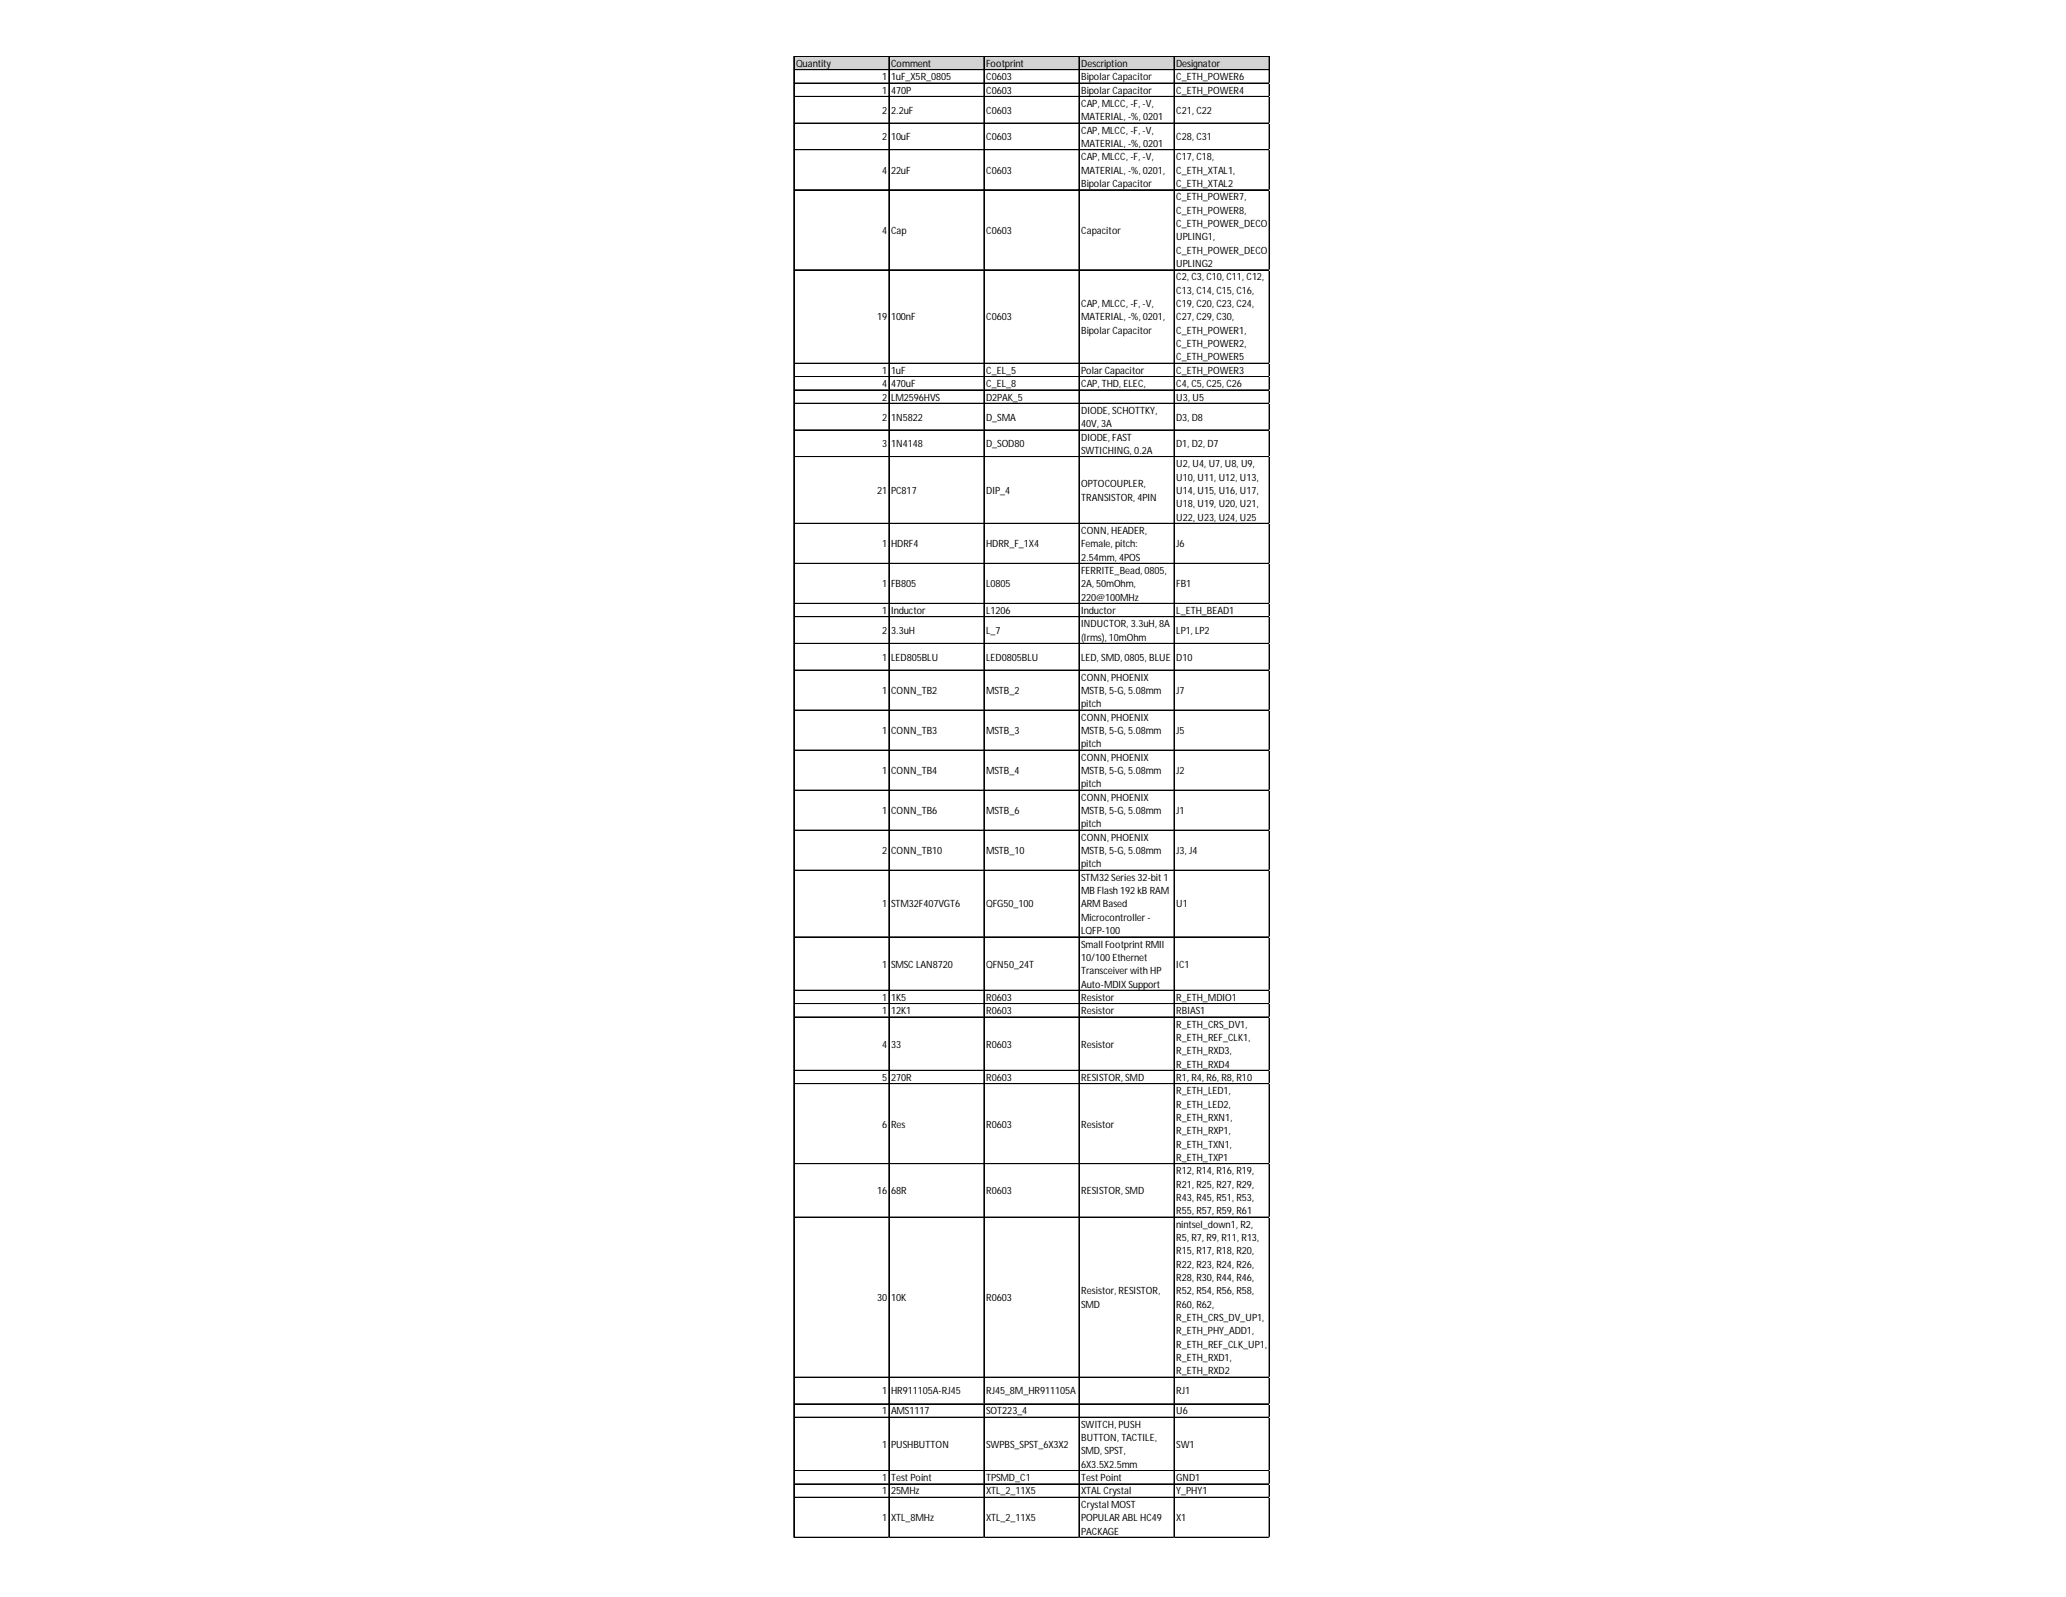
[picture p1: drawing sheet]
<svg xmlns="http://www.w3.org/2000/svg" width="279mm" height="216mm" viewBox="0 0 279 216" stroke-linecap="round" stroke-linejoin="round" font-family="sans-serif">
<defs><g id="words">
<g font-size="1.4">
<text x="107.6" y="9.1">Quantity</text>
<text x="119.3" y="10.9">1</text>
<text x="120.5" y="9.1">Comment</text>
<text x="120.5" y="10.9">1uF_X5R_0805</text>
<text x="133.4" y="9.1">Footprint</text>
<text x="133.4" y="10.9">C0603</text>
<text x="146.2" y="9.1">Description</text>
<text x="146.2" y="10.9">Bipolar Capacitor</text>
<text x="159.1" y="9.1">Designator</text>
<text x="159.1" y="10.9">C_ETH_POWER6</text>
<text x="119.3" y="12.7">1</text>
<text x="119.3" y="15.4">2</text>
<text x="120.5" y="12.7">470P</text>
<text x="120.5" y="15.4">2.2uF</text>
<text x="133.4" y="12.7">C0603</text>
<text x="133.4" y="15.4">C0603</text>
<text x="146.2" y="12.7">Bipolar Capacitor</text>
<text x="146.2" y="14.5">CAP, MLCC, -F, -V,</text>
<text x="146.2" y="16.3">MATERIAL, -%, 0201</text>
<text x="159.1" y="12.7">C_ETH_POWER4</text>
<text x="159.1" y="15.4">C21, C22</text>
<text x="119.3" y="19">2</text>
<text x="119.3" y="23.5">4</text>
<text x="120.5" y="19">10uF</text>
<text x="120.5" y="23.5">22uF</text>
<text x="133.4" y="19">C0603</text>
<text x="133.4" y="23.5">C0603</text>
<text x="146.2" y="18.1">CAP, MLCC, -F, -V,</text>
<text x="146.2" y="19.9">MATERIAL, -%, 0201</text>
<text x="146.2" y="21.7">CAP, MLCC, -F, -V,</text>
<text x="146.2" y="23.5">MATERIAL, -%, 0201,</text>
<text x="159.1" y="19">C28, C31</text>
<text x="159.1" y="21.7">C17, C18,</text>
<text x="159.1" y="23.5">C_ETH_XTAL1,</text>
<text x="146.2" y="25.3">Bipolar Capacitor</text>
<text x="159.1" y="25.3">C_ETH_XTAL2</text>
<text x="159.1" y="27.1">C_ETH_POWER7,</text>
<text x="159.1" y="28.9">C_ETH_POWER8,</text>
<text x="119.3" y="31.6">4</text>
<text x="120.5" y="31.6">Cap</text>
<text x="133.4" y="31.6">C0603</text>
<text x="146.2" y="31.6">Capacitor</text>
<text x="159.1" y="30.7">C_ETH_POWER_DECO</text>
<text x="159.1" y="32.5">UPLING1,</text>
<text x="159.1" y="34.3">C_ETH_POWER_DECO</text>
<text x="146.2" y="41.5">CAP, MLCC, -F, -V,</text>
<text x="159.1" y="36.1">UPLING2</text>
<text x="159.1" y="37.9">C2, C3, C10, C11, C12,</text>
<text x="159.1" y="39.7">C13, C14, C15, C16,</text>
<text x="159.1" y="41.5">C19, C20, C23, C24,</text>
<text x="118.6" y="43.3">19</text>
<text x="120.5" y="43.3">100nF</text>
<text x="133.4" y="43.3">C0603</text>
<text x="146.2" y="43.3">MATERIAL, -%, 0201,</text>
<text x="146.2" y="45.1">Bipolar Capacitor</text>
<text x="159.1" y="43.3">C27, C29, C30,</text>
<text x="159.1" y="45.1">C_ETH_POWER1,</text>
<text x="159.1" y="46.9">C_ETH_POWER2,</text>
<text x="119.3" y="50.5">1</text>
<text x="119.3" y="52.3">4</text>
<text x="120.5" y="50.5">1uF</text>
<text x="120.5" y="52.3">470uF</text>
<text x="133.4" y="50.5">C_EL_5</text>
<text x="133.4" y="52.3">C_EL_8</text>
<text x="146.2" y="50.5">Polar Capacitor</text>
<text x="146.2" y="52.3">CAP, THD, ELEC,</text>
<text x="159.1" y="48.7">C_ETH_POWER5</text>
<text x="159.1" y="50.5">C_ETH_POWER3</text>
<text x="159.1" y="52.3">C4, C5, C25, C26</text>
<text x="119.3" y="54.1">2</text>
<text x="119.3" y="56.8">2</text>
<text x="120.5" y="54.1">LM2596HVS</text>
<text x="120.5" y="56.8">1N5822</text>
<text x="133.4" y="54.1">D2PAK_5</text>
<text x="133.4" y="56.8">D_SMA</text>
<text x="146.2" y="55.9">DIODE, SCHOTTKY,</text>
<text x="146.2" y="57.8">40V, 3A</text>
<text x="146.2" y="59.6">DIODE, FAST</text>
<text x="159.1" y="54.1">U3, U5</text>
<text x="159.1" y="56.8">D3, D8</text>
<text x="119.3" y="60.5">3</text>
<text x="120.5" y="60.5">1N4148</text>
<text x="133.4" y="60.5">D_SOD80</text>
<text x="146.2" y="61.4">SWTICHING, 0.2A</text>
<text x="146.2" y="65.9">OPTOCOUPLER,</text>
<text x="159.1" y="60.5">D1, D2, D7</text>
<text x="159.1" y="63.2">U2, U4, U7, U8, U9,</text>
<text x="159.1" y="65">U10, U11, U12, U13,</text>
<text x="118.6" y="66.8">21</text>
<text x="120.5" y="66.8">PC817</text>
<text x="133.4" y="66.8">DIP_4</text>
<text x="146.2" y="67.7">TRANSISTOR, 4PIN</text>
<text x="159.1" y="66.8">U14, U15, U16, U17,</text>
<text x="159.1" y="68.6">U18, U19, U20, U21,</text>
<text x="159.1" y="70.4">U22, U23, U24, U25</text>
<text x="119.3" y="74">1</text>
<text x="120.5" y="74">HDRF4</text>
<text x="133.4" y="74">HDRR_F_1X4</text>
<text x="146.2" y="72.2">CONN, HEADER,</text>
<text x="146.2" y="74">Female, pitch:</text>
<text x="146.2" y="75.8">2.54mm, 4POS</text>
<text x="146.2" y="77.6">FERRITE_Bead, 0805,</text>
<text x="159.1" y="74">J6</text>
<text x="119.3" y="79.4">1</text>
<text x="119.3" y="83">1</text>
<text x="120.5" y="79.4">FB805</text>
<text x="120.5" y="83">Inductor</text>
<text x="133.4" y="79.4">L0805</text>
<text x="133.4" y="83">L1206</text>
<text x="146.2" y="79.4">2A, 50mOhm,</text>
<text x="146.2" y="81.2">220@100MHz</text>
<text x="146.2" y="83">Inductor</text>
<text x="159.1" y="79.4">FB1</text>
<text x="159.1" y="83">L_ETH_BEAD1</text>
<text x="119.3" y="85.7">2</text>
<text x="119.3" y="89.3">1</text>
<text x="120.5" y="85.7">3.3uH</text>
<text x="120.5" y="89.3">LED805BLU</text>
<text x="133.4" y="85.7">L_7</text>
<text x="133.4" y="89.3">LED0805BLU</text>
<text x="146.2" y="84.8">INDUCTOR, 3.3uH, 8A</text>
<text x="146.2" y="86.6">(Irms), 10mOhm</text>
<text x="146.2" y="89.3">LED, SMD, 0805, BLUE</text>
<text x="159.1" y="85.7">LP1, LP2</text>
<text x="159.1" y="89.3">D10</text>
<text x="119.3" y="93.8">1</text>
<text x="120.5" y="93.8">CONN_TB2</text>
<text x="133.4" y="93.8">MSTB_2</text>
<text x="146.2" y="92">CONN, PHOENIX</text>
<text x="146.2" y="93.8">MSTB, 5-G, 5.08mm</text>
<text x="146.2" y="95.6">pitch</text>
<text x="159.1" y="93.8">J7</text>
<text x="119.3" y="99.2">1</text>
<text x="120.5" y="99.2">CONN_TB3</text>
<text x="133.4" y="99.2">MSTB_3</text>
<text x="146.2" y="97.4">CONN, PHOENIX</text>
<text x="146.2" y="99.2">MSTB, 5-G, 5.08mm</text>
<text x="146.2" y="101">pitch</text>
<text x="159.1" y="99.2">J5</text>
<text x="119.3" y="104.6">1</text>
<text x="120.5" y="104.6">CONN_TB4</text>
<text x="133.4" y="104.6">MSTB_4</text>
<text x="146.2" y="102.8">CONN, PHOENIX</text>
<text x="146.2" y="104.6">MSTB, 5-G, 5.08mm</text>
<text x="146.2" y="106.4">pitch</text>
<text x="159.1" y="104.6">J2</text>
<text x="119.3" y="110.1">1</text>
<text x="120.5" y="110.1">CONN_TB6</text>
<text x="133.4" y="110.1">MSTB_6</text>
<text x="146.2" y="108.3">CONN, PHOENIX</text>
<text x="146.2" y="110.1">MSTB, 5-G, 5.08mm</text>
<text x="146.2" y="111.9">pitch</text>
<text x="146.2" y="113.7">CONN, PHOENIX</text>
<text x="159.1" y="110.1">J1</text>
<text x="119.3" y="115.5">2</text>
<text x="120.5" y="115.5">CONN_TB10</text>
<text x="133.4" y="115.5">MSTB_10</text>
<text x="146.2" y="115.5">MSTB, 5-G, 5.08mm</text>
<text x="146.2" y="117.3">pitch</text>
<text x="146.2" y="119.1">STM32 Series 32-bit 1</text>
<text x="159.1" y="115.5">J3, J4</text>
<text x="119.3" y="122.7">1</text>
<text x="120.5" y="122.7">STM32F407VGT6</text>
<text x="133.4" y="122.7">QFG50_100</text>
<text x="146.2" y="120.9">MB Flash 192 kB RAM</text>
<text x="146.2" y="122.7">ARM Based</text>
<text x="146.2" y="124.5">Microcontroller -</text>
<text x="159.1" y="122.7">U1</text>
<text x="119.3" y="130.8">1</text>
<text x="120.5" y="130.8">SMSC LAN8720</text>
<text x="133.4" y="130.8">QFN50_24T</text>
<text x="146.2" y="126.3">LQFP-100</text>
<text x="146.2" y="128.1">Small Footprint RMII</text>
<text x="146.2" y="129.9">10/100 Ethernet</text>
<text x="146.2" y="131.7">Transceiver with HP</text>
<text x="159.1" y="130.8">IC1</text>
<text x="119.3" y="135.3">1</text>
<text x="119.3" y="137.1">1</text>
<text x="120.5" y="135.3">1K5</text>
<text x="120.5" y="137.1">12K1</text>
<text x="133.4" y="135.3">R0603</text>
<text x="133.4" y="137.1">R0603</text>
<text x="146.2" y="133.5">Auto-MDIX Support</text>
<text x="146.2" y="135.3">Resistor</text>
<text x="146.2" y="137.1">Resistor</text>
<text x="159.1" y="135.3">R_ETH_MDIO1</text>
<text x="159.1" y="137.1">RBIAS1</text>
<text x="119.3" y="141.6">4</text>
<text x="120.5" y="141.6">33</text>
<text x="133.4" y="141.6">R0603</text>
<text x="146.2" y="141.6">Resistor</text>
<text x="159.1" y="138.9">R_ETH_CRS_DV1,</text>
<text x="159.1" y="140.7">R_ETH_REF_CLK1,</text>
<text x="159.1" y="142.5">R_ETH_RXD3,</text>
<text x="119.3" y="146.1">5</text>
<text x="120.5" y="146.1">270R</text>
<text x="133.4" y="146.1">R0603</text>
<text x="146.2" y="146.1">RESISTOR, SMD</text>
<text x="159.1" y="144.3">R_ETH_RXD4</text>
<text x="159.1" y="146.1">R1, R4, R6, R8, R10</text>
<text x="159.1" y="147.9">R_ETH_LED1,</text>
<text x="159.1" y="149.7">R_ETH_LED2,</text>
<text x="119.3" y="152.4">6</text>
<text x="120.5" y="152.4">Res</text>
<text x="133.4" y="152.4">R0603</text>
<text x="146.2" y="152.4">Resistor</text>
<text x="159.1" y="151.5">R_ETH_RXN1,</text>
<text x="159.1" y="153.3">R_ETH_RXP1,</text>
<text x="159.1" y="155.1">R_ETH_TXN1,</text>
<text x="118.6" y="161.5">16</text>
<text x="120.5" y="161.5">68R</text>
<text x="133.4" y="161.5">R0603</text>
<text x="146.2" y="161.5">RESISTOR, SMD</text>
<text x="159.1" y="157">R_ETH_TXP1</text>
<text x="159.1" y="158.8">R12, R14, R16, R19,</text>
<text x="159.1" y="160.6">R21, R25, R27, R29,</text>
<text x="159.1" y="162.4">R43, R45, R51, R53,</text>
<text x="159.1" y="164.2">R55, R57, R59, R61</text>
<text x="159.1" y="166">nintsel_down1, R2,</text>
<text x="159.1" y="167.8">R5, R7, R9, R11, R13,</text>
<text x="159.1" y="169.6">R15, R17, R18, R20,</text>
<text x="159.1" y="171.4">R22, R23, R24, R26,</text>
<text x="159.1" y="173.2">R28, R30, R44, R46,</text>
<text x="118.6" y="175.9">30</text>
<text x="120.5" y="175.9">10K</text>
<text x="133.4" y="175.9">R0603</text>
<text x="146.2" y="175">Resistor, RESISTOR,</text>
<text x="146.2" y="176.8">SMD</text>
<text x="159.1" y="175">R52, R54, R56, R58,</text>
<text x="159.1" y="176.8">R60, R62,</text>
<text x="159.1" y="178.6">R_ETH_CRS_DV_UP1,</text>
<text x="159.1" y="180.4">R_ETH_PHY_ADD1,</text>
<text x="159.1" y="182.2">R_ETH_REF_CLK_UP1,</text>
<text x="159.1" y="184">R_ETH_RXD1,</text>
<text x="159.1" y="185.8">R_ETH_RXD2</text>
<text x="119.3" y="188.5">1</text>
<text x="119.3" y="191.2">1</text>
<text x="120.5" y="188.5">HR911105A-RJ45</text>
<text x="120.5" y="191.2">AMS1117</text>
<text x="133.4" y="188.5">RJ45_8M_HR911105A</text>
<text x="133.4" y="191.2">SOT223_4</text>
<text x="159.1" y="188.5">RJ1</text>
<text x="159.1" y="191.2">U6</text>
<text x="119.3" y="195.7">1</text>
<text x="120.5" y="195.7">PUSHBUTTON</text>
<text x="133.4" y="195.7">SWPBS_SPST_6X3X2</text>
<text x="146.2" y="193">SWITCH, PUSH</text>
<text x="146.2" y="194.8">BUTTON, TACTILE,</text>
<text x="146.2" y="196.6">SMD, SPST,</text>
<text x="159.1" y="195.7">SW1</text>
<text x="119.3" y="200.2">1</text>
<text x="119.3" y="202">1</text>
<text x="120.5" y="200.2">Test Point</text>
<text x="120.5" y="202">25MHz</text>
<text x="133.4" y="200.2">TPSMD_C1</text>
<text x="133.4" y="202">XTL_2_11X5</text>
<text x="146.2" y="198.4">6X3.5X2.5mm</text>
<text x="146.2" y="200.2">Test Point</text>
<text x="146.2" y="202">XTAL Crystal</text>
<text x="146.2" y="203.8">Crystal MOST</text>
<text x="159.1" y="200.2">GND1</text>
<text x="159.1" y="202">Y_PHY1</text>
<text x="119.3" y="205.7">1</text>
<text x="120.5" y="205.7">XTL_8MHz</text>
<text x="133.4" y="205.7">XTL_2_11X5</text>
<text x="146.2" y="205.7">POPULAR ABL HC49</text>
<text x="146.2" y="207.5">PACKAGE</text>
<text x="159.1" y="205.7">X1</text>
</g>
</g></defs>
<path d="M107.4 7.6h64.3v1.9h-64.3z" fill="#d3d3d3"/>
<g fill="none" stroke="#000" stroke-width=".14">
<path d="M107.3 7.6v200.3M107.4 7.6v200.3M107.4 7.6h64.3M107.4 7.7h64.3M107.4 9.4h64.3M107.4 9.5h64.3M107.4 11.2h64.3M107.4 11.3h64.3M107.4 13h64.3M107.4 13.1h64.3M107.4 16.6h64.3M107.4 16.7h64.3"/>
<path d="M120.2 7.7v200.2M133.1 7.7v200.2M145.9 7.7v200.2M146 7.7v200.2M158.8 7.7v200.2M171.6 7.7v200.2M171.7 7.7v200.2M107.4 20.2h64.3M107.4 20.3h64.3M107.4 25.7h64.3M107.4 36.5h64.3M107.4 49.1h64.3"/>
<path d="M107.4 50.9h64.3M107.4 52.7h64.3M107.4 54.5h64.3M107.4 58.1h64.3M107.4 58.2h64.3M107.4 61.7h64.3M107.4 61.8h64.3M107.4 70.7h64.3M107.4 70.8h64.3M107.4 76.2h64.3M107.4 81.6h64.3M107.4 83.4h64.3"/>
<path d="M107.4 87h64.3M107.4 90.6h64.3M107.4 96h64.3M107.4 101.4h64.3M107.4 106.8h64.3M107.4 106.9h64.3M107.4 112.2h64.3M107.4 112.3h64.3M107.4 117.6h64.3M107.4 117.7h64.3M107.4 126.7h64.3M107.4 133.9h64.3"/>
<path d="M107.4 135.7h64.3M107.4 137.5h64.3M107.4 144.7h64.3M107.4 146.5h64.3M107.4 157.3h64.3M107.4 157.4h64.3M107.4 164.5h64.3M107.4 164.6h64.3M107.4 186.2h64.3M107.4 189.8h64.3M107.4 191.6h64.3M107.4 198.8h64.3"/>
<path d="M107.4 200.6h64.3M107.4 202.4h64.3M107.4 207.8h64.3M107.4 207.9h64.3"/>
</g>
<path d="M107.3 207.9h.1" fill="none" stroke="#d4d4d4" stroke-width=".14"/>
<path d="M107.3 207.9h.1z" fill="#d4d4d4"/>
<path d="M120.2 207.9h.1" fill="none" stroke="#d4d4d4" stroke-width=".14"/>
<path d="M120.2 207.9h.1z" fill="#d4d4d4"/>
<path d="M133.1 207.9h.1" fill="none" stroke="#d4d4d4" stroke-width=".14"/>
<path d="M145.9 207.9h.1" fill="none" stroke="#d4d4d4" stroke-width=".14"/>
<path d="M145.9 207.9h.1z" fill="#d4d4d4"/>
<path d="M158.8 207.9h.1" fill="none" stroke="#d4d4d4" stroke-width=".14"/>
<path d="M171.6 207.9h.1" fill="none" stroke="#d4d4d4" stroke-width=".14"/>
<path d="M171.6 207.9h.1z" fill="#d4d4d4"/>
<path d="M171.7 11.2h.1" fill="none" stroke="#d4d4d4" stroke-width=".14"/>
<path d="M171.7 11.2v.1z" fill="#d4d4d4"/>
<path d="M171.7 13h.1" fill="none" stroke="#d4d4d4" stroke-width=".14"/>
<path d="M171.7 13v.1z" fill="#d4d4d4"/>
<path d="M171.7 16.6h.1" fill="none" stroke="#d4d4d4" stroke-width=".14"/>
<path d="M171.7 16.6v.1z" fill="#d4d4d4"/>
<path d="M171.7 20.2h.1" fill="none" stroke="#d4d4d4" stroke-width=".14"/>
<path d="M171.7 20.2v.1z" fill="#d4d4d4"/>
<path d="M171.7 25.7h.1" fill="none" stroke="#d4d4d4" stroke-width=".14"/>
<path d="M171.7 36.5h.1" fill="none" stroke="#d4d4d4" stroke-width=".14"/>
<path d="M171.7 49.1h.1" fill="none" stroke="#d4d4d4" stroke-width=".14"/>
<path d="M171.7 49.1v.1z" fill="#d4d4d4"/>
<path d="M171.7 50.9h.1" fill="none" stroke="#d4d4d4" stroke-width=".14"/>
<path d="M171.7 50.9v.1z" fill="#d4d4d4"/>
<path d="M171.7 52.7h.1" fill="none" stroke="#d4d4d4" stroke-width=".14"/>
<path d="M171.7 52.7v.1z" fill="#d4d4d4"/>
<path d="M171.7 54.5h.1" fill="none" stroke="#d4d4d4" stroke-width=".14"/>
<path d="M171.7 54.5v.1z" fill="#d4d4d4"/>
<path d="M171.7 58.1h.1" fill="none" stroke="#d4d4d4" stroke-width=".14"/>
<path d="M171.7 58.1v.1z" fill="#d4d4d4"/>
<path d="M171.7 61.7h.1" fill="none" stroke="#d4d4d4" stroke-width=".14"/>
<path d="M171.7 61.7v.1z" fill="#d4d4d4"/>
<path d="M171.7 70.7h.1" fill="none" stroke="#d4d4d4" stroke-width=".14"/>
<path d="M171.7 70.7v.1z" fill="#d4d4d4"/>
<path d="M171.7 76.2h.1" fill="none" stroke="#d4d4d4" stroke-width=".14"/>
<path d="M171.7 81.6h.1" fill="none" stroke="#d4d4d4" stroke-width=".14"/>
<path d="M171.7 83.4h.1" fill="none" stroke="#d4d4d4" stroke-width=".14"/>
<path d="M171.7 87h.1" fill="none" stroke="#d4d4d4" stroke-width=".14"/>
<path d="M171.7 87v.1z" fill="#d4d4d4"/>
<path d="M171.7 90.6h.1" fill="none" stroke="#d4d4d4" stroke-width=".14"/>
<path d="M171.7 90.6v.1z" fill="#d4d4d4"/>
<path d="M171.7 96h.1" fill="none" stroke="#d4d4d4" stroke-width=".14"/>
<path d="M171.7 96v.1z" fill="#d4d4d4"/>
<path d="M171.7 101.4h.1" fill="none" stroke="#d4d4d4" stroke-width=".14"/>
<path d="M171.7 101.4v.1z" fill="#d4d4d4"/>
<path d="M171.7 106.8h.1" fill="none" stroke="#d4d4d4" stroke-width=".14"/>
<path d="M171.7 106.8v.1z" fill="#d4d4d4"/>
<path d="M171.7 112.2h.1" fill="none" stroke="#d4d4d4" stroke-width=".14"/>
<path d="M171.7 112.2v.1z" fill="#d4d4d4"/>
<path d="M171.7 117.6h.1" fill="none" stroke="#d4d4d4" stroke-width=".14"/>
<path d="M171.7 117.6v.1z" fill="#d4d4d4"/>
<path d="M171.7 126.7h.1" fill="none" stroke="#d4d4d4" stroke-width=".14"/>
<path d="M171.7 133.9h.1" fill="none" stroke="#d4d4d4" stroke-width=".14"/>
<path d="M171.7 135.7h.1" fill="none" stroke="#d4d4d4" stroke-width=".14"/>
<path d="M171.7 137.5h.1" fill="none" stroke="#d4d4d4" stroke-width=".14"/>
<path d="M171.7 137.5v.1z" fill="#d4d4d4"/>
<path d="M171.7 144.7h.1" fill="none" stroke="#d4d4d4" stroke-width=".14"/>
<path d="M171.7 144.7v.1z" fill="#d4d4d4"/>
<path d="M171.7 146.5h.1" fill="none" stroke="#d4d4d4" stroke-width=".14"/>
<path d="M171.7 146.5v.1z" fill="#d4d4d4"/>
<path d="M171.7 157.3h.1" fill="none" stroke="#d4d4d4" stroke-width=".14"/>
<path d="M171.7 157.3v.1z" fill="#d4d4d4"/>
<path d="M171.7 164.5h.1" fill="none" stroke="#d4d4d4" stroke-width=".14"/>
<path d="M171.7 164.5v.1z" fill="#d4d4d4"/>
<path d="M171.7 186.2h.1" fill="none" stroke="#d4d4d4" stroke-width=".14"/>
<path d="M171.7 186.2v.1z" fill="#d4d4d4"/>
<path d="M171.7 189.8h.1" fill="none" stroke="#d4d4d4" stroke-width=".14"/>
<path d="M171.7 189.8v.1z" fill="#d4d4d4"/>
<path d="M171.7 191.6h.1" fill="none" stroke="#d4d4d4" stroke-width=".14"/>
<path d="M171.7 191.6v.1z" fill="#d4d4d4"/>
<path d="M171.7 198.8h.1" fill="none" stroke="#d4d4d4" stroke-width=".14"/>
<path d="M171.7 198.8v.1z" fill="#d4d4d4"/>
<path d="M171.7 200.6h.1" fill="none" stroke="#d4d4d4" stroke-width=".14"/>
<path d="M171.7 200.6v.1z" fill="#d4d4d4"/>
<path d="M171.7 202.4h.1" fill="none" stroke="#d4d4d4" stroke-width=".14"/>
<path d="M171.7 202.4v.1z" fill="#d4d4d4"/>
<path d="M171.7 207.8h.1" fill="none" stroke="#d4d4d4" stroke-width=".14"/>
<path d="M171.7 207.8v.1z" fill="#d4d4d4"/>
<use href="#words"/>
</svg>
